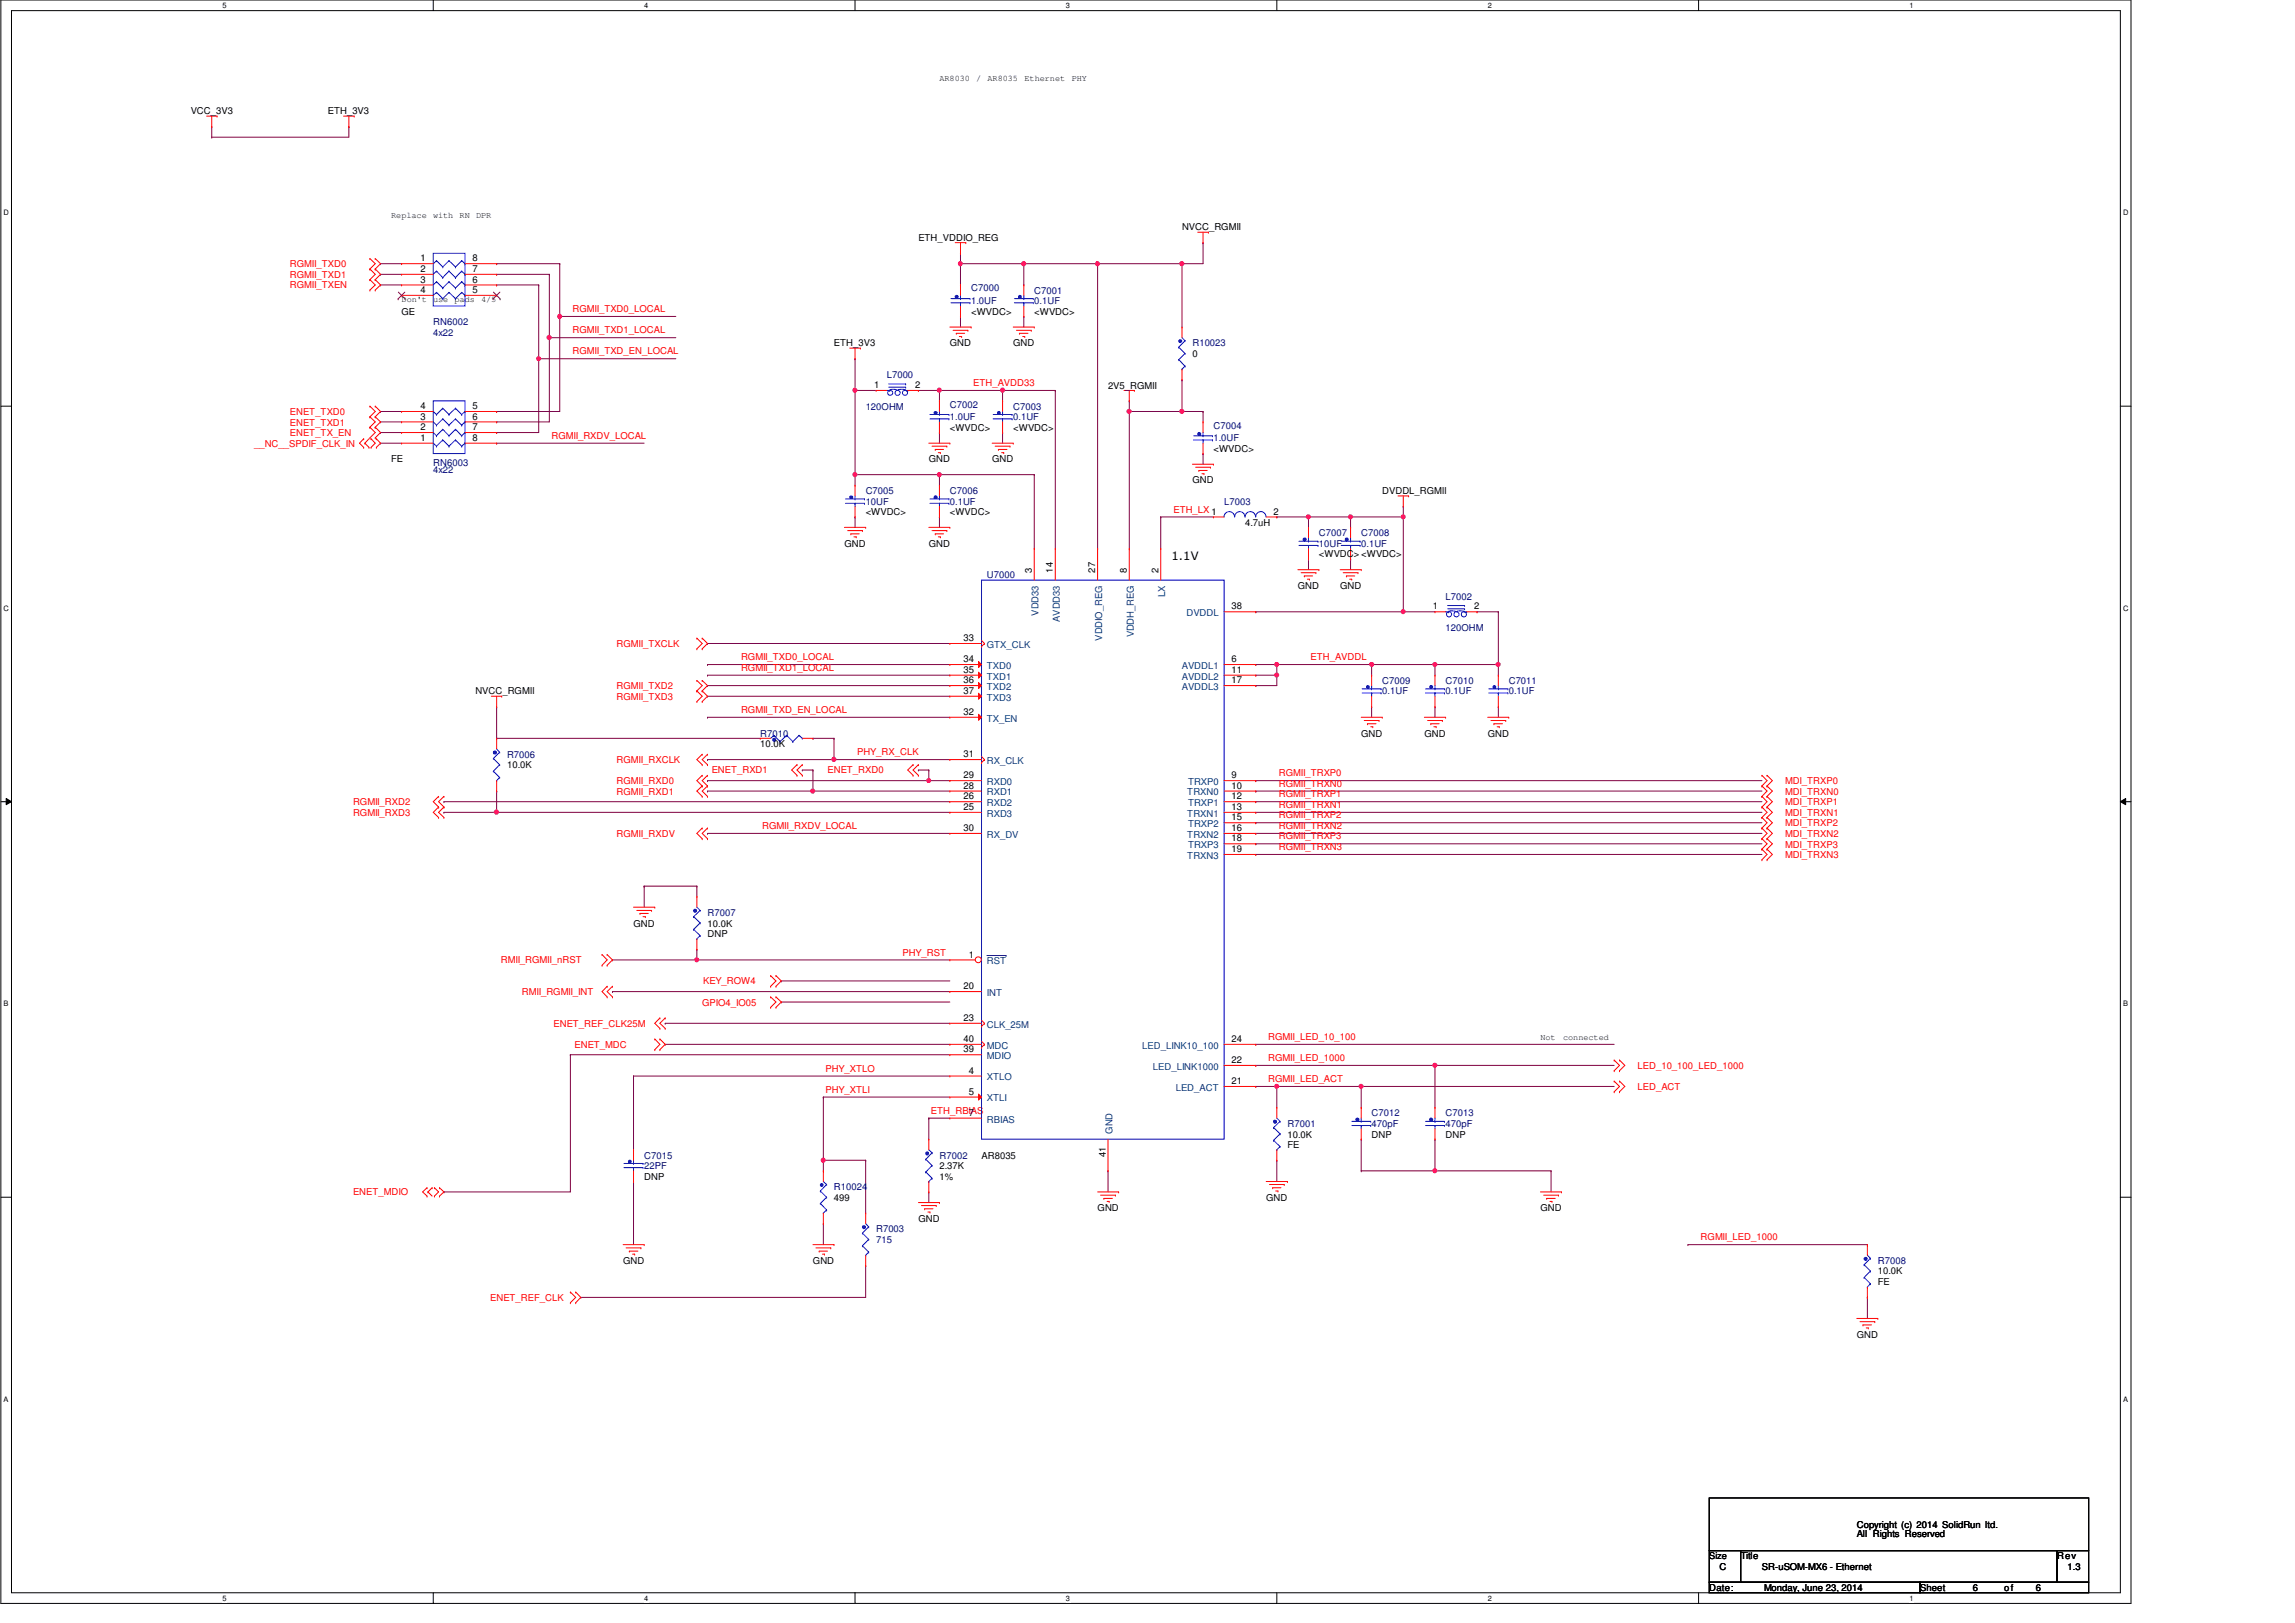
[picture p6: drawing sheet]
<svg xmlns="http://www.w3.org/2000/svg" width="420mm" height="297mm" viewBox="0 0 420 297" stroke-linecap="round" stroke-linejoin="round" font-family="sans-serif">
<defs><g id="words">
<text font-size="2.1" x="214.4" y="102.5">1.1V</text>
<g font-size="1.7">
<text x="34.9" y="20.9">VCC_3V3</text>
<text x="60" y="20.9">ETH_3V3</text>
<text x="77" y="47.8">1</text>
<text x="86.5" y="47.8">8</text>
<text x="168.1" y="44.1">ETH_VDDIO_REG</text>
<text x="216.4" y="42.2">NVCC_RGMII</text>
<text x="77" y="49.8">2</text>
<text x="77" y="51.7">3</text>
<text x="77" y="53.6">4</text>
<text x="86.5" y="53.6">5</text>
<text x="86.5" y="51.7">6</text>
<text x="86.5" y="49.8">7</text>
<text x="73.5" y="57.6">GE</text>
<text x="177.8" y="57.6">&lt;WVDC&gt;</text>
<text x="189.3" y="57.6">&lt;WVDC&gt;</text>
<text x="152.7" y="63.4">ETH_3V3</text>
<text x="173.9" y="63.4">GND</text>
<text x="185.5" y="63.4">GND</text>
<text x="218.3" y="65.3">0</text>
<text x="160" y="71">1</text>
<text x="167.5" y="71">2</text>
<text x="202.8" y="71.1">2V5_RGMII</text>
<text x="77" y="76.8">3</text>
<text x="77" y="74.9">4</text>
<text x="86.5" y="74.9">5</text>
<text x="86.5" y="76.8">6</text>
<text x="77" y="80.7">1</text>
<text x="77" y="78.7">2</text>
<text x="86.5" y="78.7">7</text>
<text x="86.5" y="80.7">8</text>
<text x="173.9" y="78.8">&lt;WVDC&gt;</text>
<text x="185.5" y="78.8">&lt;WVDC&gt;</text>
<text x="222.2" y="82.7">&lt;WVDC&gt;</text>
<text x="71.6" y="84.6">FE</text>
<text x="170" y="84.6">GND</text>
<text x="181.6" y="84.6">GND</text>
<text x="218.3" y="88.5">GND</text>
<text x="158.5" y="94.3">&lt;WVDC&gt;</text>
<text x="173.9" y="94.3">&lt;WVDC&gt;</text>
<text x="233.2" y="94.2">2</text>
<text x="253.1" y="90.4">DVDDL_RGMII</text>
<text x="154.6" y="100.1">GND</text>
<text x="170" y="100.1">GND</text>
<text x="228" y="96.2">4.7uH</text>
<text x="188.9" y="104.8" transform="rotate(-90 188.9 104.8)">3</text>
<text x="192.8" y="104.8" transform="rotate(-90 192.8 104.8)">14</text>
<text x="200.5" y="104.8" transform="rotate(-90 200.5 104.8)">27</text>
<text x="206.3" y="104.8" transform="rotate(-90 206.3 104.8)">8</text>
<text x="212.1" y="104.8" transform="rotate(-90 212.1 104.8)">2</text>
<text x="237.6" y="107.8">GND</text>
<text x="241.5" y="102">&lt;WVDC&gt; &lt;WVDC&gt;</text>
<text x="245.4" y="107.8">GND</text>
<text x="225.5" y="111.5">38</text>
<text x="262.3" y="111.5">1</text>
<text x="269.9" y="111.5">2</text>
<text x="176.4" y="117.3">33</text>
<text x="176.4" y="121.2">34</text>
<text x="176.4" y="123.1">35</text>
<text x="176.4" y="125.1">36</text>
<text x="225.5" y="121.2">6</text>
<text x="225.5" y="125.1">17</text>
<text x="225.5" y="123.1">11</text>
<text x="87" y="127.1">NVCC_RGMII</text>
<text x="176.4" y="130.9">32</text>
<text x="176.4" y="127">37</text>
<text x="139.2" y="136.7">10.0K</text>
<text x="249.2" y="134.8">GND</text>
<text x="260.8" y="134.8">GND</text>
<text x="272.4" y="134.8">GND</text>
<text x="92.8" y="140.6">10.0K</text>
<text x="176.4" y="142.5">29</text>
<text x="176.4" y="138.6">31</text>
<text x="225.5" y="142.5">9</text>
<text x="176.4" y="148.3">25</text>
<text x="176.4" y="146.3">26</text>
<text x="176.4" y="144.4">28</text>
<text x="225.5" y="144.4">10</text>
<text x="225.5" y="146.3">12</text>
<text x="225.5" y="148.3">13</text>
<text x="176.4" y="152.1">30</text>
<text x="225.5" y="150.2">15</text>
<text x="225.5" y="152.1">16</text>
<text x="225.5" y="154">18</text>
<text x="225.5" y="156">19</text>
<text x="116" y="169.6">GND</text>
<text x="129.5" y="169.6">10.0K</text>
<text x="129.5" y="171.5">DNP</text>
<text x="177.4" y="175.3">1</text>
<text x="176.4" y="181.1">20</text>
<text x="176.4" y="186.9">23</text>
<text x="176.4" y="190.7">40</text>
<text x="225.5" y="190.7">24</text>
<text x="176.4" y="192.6">39</text>
<text x="177.4" y="196.5">4</text>
<text x="225.5" y="194.6">22</text>
<text x="177.4" y="200.4">5</text>
<text x="225.5" y="198.4">21</text>
<text x="177.4" y="204.2">7</text>
<text x="235.7" y="208.2">10.0K</text>
<text x="251.1" y="208.2">DNP</text>
<text x="264.7" y="208.2">DNP</text>
<text x="117.9" y="215.9">DNP</text>
<text x="172" y="214">2.37K</text>
<text x="172" y="215.9">1%</text>
<text x="179.7" y="212">AR8035</text>
<text x="202.4" y="211.8" transform="rotate(-90 202.4 211.8)">41</text>
<text x="235.7" y="210.1">FE</text>
<text x="152.7" y="219.8">499</text>
<text x="200.9" y="221.7">GND</text>
<text x="231.8" y="219.8">GND</text>
<text x="282" y="221.7">GND</text>
<text x="168.1" y="223.6">GND</text>
<text x="114.1" y="231.4">GND</text>
<text x="148.8" y="231.4">GND</text>
<text x="343.8" y="233.3">10.0K</text>
<text x="343.8" y="235.2">FE</text>
<text x="339.9" y="244.9">GND</text>
<text x="339.9" y="279.6">Copyright (c) 2014 SolidRun ltd.</text>
<text x="339.9" y="281.4">All Rights Reserved</text>
<text x="312.9" y="285.3">Size</text>
<text x="314.8" y="287.3">C</text>
<text x="318.7" y="285.4">Title</text>
<text x="322.6" y="287.3">SR-uSOM-MX6 - Ethernet</text>
<text x="376.6" y="285.4">Rev</text>
<text x="378.5" y="287.3">1.3</text>
<text x="312.9" y="291.2">Date:</text>
<text x="322.9" y="291.2">Monday, June 23, 2014</text>
<text x="351.5" y="291.2">Sheet</text>
<text x="361.2" y="291.2">6</text>
<text x="366.9" y="291.2">of</text>
<text x="372.7" y="291.2">6</text>
</g>
<g font-size="1.7" fill="#f00">
<text x="53.1" y="48.9">RGMII_TXD0</text>
<text x="53.1" y="50.8">RGMII_TXD1</text>
<text x="53.1" y="52.8">RGMII_TXEN</text>
<text x="104.8" y="57.1">RGMII_TXD0_LOCAL</text>
<text x="104.8" y="61">RGMII_TXD1_LOCAL</text>
<text x="104.8" y="64.9">RGMII_TXD_EN_LOCAL</text>
<text x="178.2" y="70.7">ETH_AVDD33</text>
<text x="53.1" y="75.9">ENET_TXD0</text>
<text x="53.1" y="77.9">ENET_TXD1</text>
<text x="46.5" y="81.7">__NC__SPDIF_CLK_IN</text>
<text x="53.1" y="79.8">ENET_TX_EN</text>
<text x="101" y="80.3">RGMII_RXDV_LOCAL</text>
<text x="214.8" y="93.8">ETH_LX 1</text>
<text x="112.9" y="118.4">RGMII_TXCLK</text>
<text x="135.7" y="120.8">RGMII_TXD0_LOCAL</text>
<text x="135.7" y="122.8">RGMII_TXD1_LOCAL</text>
<text x="239.9" y="120.8">ETH_AVDDL</text>
<text x="112.9" y="126.2">RGMII_TXD2</text>
<text x="112.9" y="128.1">RGMII_TXD3</text>
<text x="135.7" y="130.5">RGMII_TXD_EN_LOCAL</text>
<text x="112.9" y="139.7">RGMII_RXCLK</text>
<text x="112.9" y="143.5">RGMII_RXD0</text>
<text x="130.3" y="141.6">ENET_RXD1</text>
<text x="151.5" y="141.6">ENET_RXD0</text>
<text x="156.9" y="138.2">PHY_RX_CLK</text>
<text x="234.1" y="142.1">RGMII_TRXP0</text>
<text x="234.1" y="144">RGMII_TRXN0</text>
<text x="326.8" y="143.5">MDI_TRXP0</text>
<text x="64.6" y="147.4">RGMII_RXD2</text>
<text x="64.6" y="149.3">RGMII_RXD3</text>
<text x="112.9" y="145.5">RGMII_RXD1</text>
<text x="234.1" y="145.9">RGMII_TRXP1</text>
<text x="234.1" y="147.9">RGMII_TRXN1</text>
<text x="234.1" y="149.8">RGMII_TRXP2</text>
<text x="326.8" y="145.5">MDI_TRXN0</text>
<text x="326.8" y="147.4">MDI_TRXP1</text>
<text x="326.8" y="149.3">MDI_TRXN1</text>
<text x="112.9" y="153.2">RGMII_RXDV</text>
<text x="139.6" y="151.7">RGMII_RXDV_LOCAL</text>
<text x="234.1" y="151.7">RGMII_TRXN2</text>
<text x="234.1" y="153.6">RGMII_TRXP3</text>
<text x="234.1" y="155.6">RGMII_TRXN3</text>
<text x="326.8" y="151.2">MDI_TRXP2</text>
<text x="326.8" y="153.2">MDI_TRXN2</text>
<text x="326.8" y="155.1">MDI_TRXP3</text>
<text x="326.8" y="157">MDI_TRXN3</text>
<text x="91.7" y="176.3">RMII_RGMII_nRST</text>
<text x="165.2" y="174.9">PHY_RST</text>
<text x="95.5" y="182.1">RMII_RGMII_INT</text>
<text x="128.6" y="184.1">GPIO4_IO05</text>
<text x="128.7" y="180.2">KEY_ROW4</text>
<text x="101.3" y="187.9">ENET_REF_CLK25M</text>
<text x="105.2" y="191.8">ENET_MDC</text>
<text x="232.2" y="190.3">RGMII_LED_10_100</text>
<text x="151.1" y="196.1">PHY_XTLO</text>
<text x="232.2" y="194.2">RGMII_LED_1000</text>
<text x="299.8" y="195.6">LED_10_100_LED_1000</text>
<text x="151.1" y="200">PHY_XTLI</text>
<text x="170.4" y="203.8">ETH_RBIAS</text>
<text x="232.2" y="198">RGMII_LED_ACT</text>
<text x="299.8" y="199.5">LED_ACT</text>
<text x="64.6" y="218.8">ENET_MDIO</text>
<text x="311.4" y="227">RGMII_LED_1000</text>
<text x="89.7" y="238.1">ENET_REF_CLK</text>
</g>
<g font-size="1.7" fill="#000080">
<text x="177.8" y="53.3">C7000</text>
<text x="189.3" y="53.8">C7001</text>
<text x="79.3" y="59.5">RN6002</text>
<text x="177.8" y="55.7">1.0UF</text>
<text x="189.3" y="55.7">0.1UF</text>
<text x="79.3" y="61.5">4x22</text>
<text x="218.3" y="63.4">R10023</text>
<text x="162.3" y="69.2">L7000</text>
<text x="158.5" y="75">120OHM</text>
<text x="173.9" y="74.6">C7002</text>
<text x="173.9" y="76.9">1.0UF</text>
<text x="185.5" y="75">C7003</text>
<text x="185.5" y="76.9">0.1UF</text>
<text x="222.2" y="78.4">C7004</text>
<text x="222.2" y="80.8">1.0UF</text>
<text x="79.3" y="85.2">RN6003</text>
<text x="79.3" y="86.6">4x22</text>
<text x="158.5" y="90.4">C7005</text>
<text x="158.5" y="92.4">10UF</text>
<text x="173.9" y="90.4">C7006</text>
<text x="173.9" y="92.4">0.1UF</text>
<text x="224.1" y="92.4">L7003</text>
<text x="241.5" y="98.1">C7007</text>
<text x="241.5" y="100.1">10UF</text>
<text x="249.2" y="98.1">C7008</text>
<text x="249.2" y="100.1">0.1UF</text>
<text x="180.7" y="105.9">U7000</text>
<text x="264.7" y="109.7">L7002</text>
<text x="264.7" y="115.5">120OHM</text>
<text x="253.1" y="125.2">C7009</text>
<text x="264.7" y="125.2">C7010</text>
<text x="276.2" y="125.2">C7011</text>
<text x="253.1" y="127.1">0.1UF</text>
<text x="264.7" y="127.1">0.1UF</text>
<text x="276.2" y="127.1">0.1UF</text>
<text x="139.2" y="134.8">R7010</text>
<text x="92.8" y="138.7">R7006</text>
<text x="129.5" y="167.6">R7007</text>
<text x="235.7" y="206.2">R7001</text>
<text x="251.1" y="204.3">C7012</text>
<text x="251.1" y="206.2">470pF</text>
<text x="264.7" y="204.3">C7013</text>
<text x="264.7" y="206.2">470pF</text>
<text x="117.9" y="212">C7015</text>
<text x="117.9" y="214">22PF</text>
<text x="172" y="212">R7002</text>
<text x="152.7" y="217.8">R10024</text>
<text x="160.4" y="225.6">R7003</text>
<text x="160.4" y="227.5">715</text>
<text x="343.8" y="231.4">R7008</text>
</g>
<g font-size="1.7" fill="#004080">
<text x="190.1" y="112.7" transform="rotate(-90 190.1 112.7)">VDD33</text>
<text x="194" y="113.8" transform="rotate(-90 194 113.8)">AVDD33</text>
<text x="213.3" y="109.3" transform="rotate(-90 213.3 109.3)">LX</text>
<text x="217.2" y="112.8">DVDDL</text>
<text x="180.7" y="118.6">GTX_CLK</text>
<text x="201.7" y="117.3" transform="rotate(-90 201.7 117.3)">VDDIO_REG</text>
<text x="207.5" y="116.7" transform="rotate(-90 207.5 116.7)">VDDH_REG</text>
<text x="180.7" y="122.4">TXD0</text>
<text x="180.7" y="124.4">TXD1</text>
<text x="216.4" y="122.4">AVDDL1</text>
<text x="216.4" y="124.4">AVDDL2</text>
<text x="180.7" y="126.3">TXD2</text>
<text x="180.7" y="128.2">TXD3</text>
<text x="216.4" y="126.3">AVDDL3</text>
<text x="180.7" y="132.1">TX_EN</text>
<text x="180.7" y="143.7">RXD0</text>
<text x="180.7" y="139.8">RX_CLK</text>
<text x="217.5" y="143.7">TRXP0</text>
<text x="180.7" y="149.5">RXD3</text>
<text x="180.7" y="147.5">RXD2</text>
<text x="180.7" y="145.6">RXD1</text>
<text x="217.4" y="145.6">TRXN0</text>
<text x="217.4" y="149.5">TRXN1</text>
<text x="217.5" y="147.5">TRXP1</text>
<text x="180.7" y="153.3">RX_DV</text>
<text x="217.4" y="153.3">TRXN2</text>
<text x="217.5" y="151.4">TRXP2</text>
<text x="217.5" y="155.2">TRXP3</text>
<text x="217.4" y="157.2">TRXN3</text>
<text x="180.7" y="176.5">RST</text>
<text x="180.7" y="182.3">INT</text>
<text x="180.7" y="188.1">CLK_25M</text>
<text x="180.7" y="191.9">MDC</text>
<text x="209.1" y="191.9">LED_LINK10_100</text>
<text x="180.7" y="197.7">XTLO</text>
<text x="180.7" y="193.8">MDIO</text>
<text x="211.1" y="195.8">LED_LINK1000</text>
<text x="180.7" y="201.6">XTLI</text>
<text x="215.3" y="199.6">LED_ACT</text>
<text x="180.7" y="205.4">RBIAS</text>
<text x="203.7" y="207.5" transform="rotate(-90 203.7 207.5)">GND</text>
</g>
<g font-size="1.6">
<text x="172" y="14.8">AR8030</text>
<text x="178.7" y="14.8">/</text>
<text x="180.8" y="14.8">AR8035</text>
<text x="187.6" y="14.8">Ethernet</text>
<text x="196.2" y="14.8">PHY</text>
<text x="71.6" y="39.8">Replace</text>
<text x="79.3" y="39.8">with</text>
<text x="84.1" y="39.8">RN</text>
<text x="87.2" y="39.8">DPR</text>
<text x="73.5" y="55.3">Don't use</text>
<text x="83.2" y="55.3">pads</text>
<text x="88.1" y="55.3">4/5</text>
<text x="282" y="190.4">Not</text>
<text x="286.2" y="190.4">connected</text>
</g>
<g font-size="1.4">
<text x="40.7" y="1.4">5</text>
<text x="117.9" y="1.4">4</text>
<text x="195.1" y="1.4">3</text>
<text x="272.4" y="1.4">2</text>
<text x="349.6" y="1.4">1</text>
<text x=".7" y="39.4">D</text>
<text x="388.7" y="39.4">D</text>
<text x=".7" y="111.8">C</text>
<text x="388.7" y="111.8">C</text>
<text x=".7" y="184.1">B</text>
<text x="388.7" y="184.1">B</text>
<text x=".7" y="256.5">A</text>
<text x="388.7" y="256.5">A</text>
<text x="40.7" y="292.9">5</text>
<text x="117.9" y="292.9">4</text>
<text x="195.1" y="292.9">3</text>
<text x="272.4" y="292.9">2</text>
<text x="349.6" y="292.9">1</text>
</g>
</g></defs>
<path d="M.2 0h389.9v293.5h-389.9zM2.1 1.9h386.1v289.6h-386.1z" fill="none" stroke="#000" stroke-width=".18"/>
<g fill="#fff">
<path d="M40.7 .2h.8v1.5h-.8z"/>
<path d="M40.7 291.7h.8v1.5h-.8z"/>
</g>
<path d="M79.3 0v1.9M79.3 291.5v2" fill="none" stroke="#000" stroke-width=".18"/>
<g fill="#fff">
<path d="M117.9 .2h.8v1.5h-.8z"/>
<path d="M117.9 291.7h.8v1.5h-.8z"/>
</g>
<path d="M156.5 0v1.9M156.5 291.5v2" fill="none" stroke="#000" stroke-width=".18"/>
<g fill="#fff">
<path d="M195.1 .2h.8v1.5h-.8z"/>
<path d="M195.1 291.7h.8v1.5h-.8z"/>
</g>
<path d="M233.8 0v1.9M233.8 291.5v2" fill="none" stroke="#000" stroke-width=".18"/>
<g fill="#fff">
<path d="M272.4 .2h.7v1.5h-.7z"/>
<path d="M272.4 291.7h.7v1.5h-.7z"/>
</g>
<path d="M311 0v1.9M311 291.5v2" fill="none" stroke="#000" stroke-width=".18"/>
<g fill="#fff">
<path d="M349.6 .2h.7v1.5h-.7z"/>
<path d="M349.6 291.7h.7v1.5h-.7z"/>
<path d="M.7 38.1h.9v1.6h-.9z"/>
<path d="M388.7 38.1h1v1.6h-1z"/>
<path d="M.7 110.5h.9v1.6h-.9z"/>
<path d="M388.7 110.5h1v1.6h-1z"/>
</g>
<path d="M.2 74.3h1.9M388.2 74.3h1.9" fill="none" stroke="#000" stroke-width=".18"/>
<g fill="#fff">
<path d="M.7 182.9h.9v1.5h-.9z"/>
<path d="M388.7 182.9h.9v1.5h-.9z"/>
</g>
<path d="M.2 146.7h1.9M1.1 146.1l1 .6-1 .6zM388.2 146.7l1-.6v1.2zM388.2 146.7h1.9" fill="none" stroke="#000" stroke-width=".18"/>
<path d="M1.1 146.1l1 .6-1 .6zM388.2 146.7l1-.6v1.2z" fill="#000"/>
<g fill="#fff">
<path d="M.7 255.3h.9v1.5h-.9z"/>
<path d="M388.7 255.3h.9v1.5h-.9z"/>
</g>
<path d="M.2 219.1h1.9M388.2 219.1h1.9" fill="none" stroke="#000" stroke-width=".18"/>
<path d="M175.8 48.3h.1M175.8 48.3h11.6M121.8 191.1h.1M121.8 191.1h52.1M81.3 218.1h.1M81.3 218.1h23.1" fill="none" stroke="#800040" stroke-width=".18"/>
<circle cx="175.8" cy="48.3" r=".38" fill="#f0f"/>
<circle cx="175.8" cy="48.3" r=".38" fill="none" stroke="#f0f" stroke-width=".18"/>
<path d="M156.5 86.9h.1M156.5 86.9h15.5M233.8 94.6h.1M233.8 94.6h5.8M229.9 112h.1M229.9 112h27M233.8 121.6h.1M233.8 121.6h17.3" fill="none" stroke="#800040" stroke-width=".18"/>
<circle cx="251.1" cy="121.6" r=".37" fill="#f0f"/>
<circle cx="251.1" cy="121.6" r=".37" fill="none" stroke="#f0f" stroke-width=".18"/>
<circle cx="233.7" cy="121.6" r=".37" fill="#f0f"/>
<circle cx="233.7" cy="121.6" r=".37" fill="none" stroke="#f0f" stroke-width=".18"/>
<path d="M129.5 139h.1M129.5 139h23.2M251.1 121.6h.1M251.1 121.6h11.6M112.1 175.7h.1M112.1 175.7h15.5M121.8 187.3h.1M121.8 187.3h52.1" fill="none" stroke="#800040" stroke-width=".18"/>
<circle cx="152.6" cy="139" r=".38" fill="#f0f"/>
<circle cx="152.6" cy="139" r=".38" fill="none" stroke="#f0f" stroke-width=".18"/>
<path d="M129.5 142.9h.1M129.5 142.9h40.5" fill="none" stroke="#800040" stroke-width=".18"/>
<circle cx="170" cy="142.8" r=".37" fill="#f0f"/>
<circle cx="170" cy="142.8" r=".37" fill="none" stroke="#f0f" stroke-width=".18"/>
<path d="M129.5 144.8h.1M129.5 144.8h19.3" fill="none" stroke="#800040" stroke-width=".18"/>
<circle cx="148.8" cy="144.8" r=".38" fill="#f0f"/>
<circle cx="148.8" cy="144.8" r=".38" fill="none" stroke="#f0f" stroke-width=".18"/>
<path d="M172 86.9h.1M172 86.9h17.3M189.3 86.9h.1M189.3 86.9v13.5M81.3 146.7h.1M81.3 146.7h92.6M129.5 152.5h.1M129.5 152.5h44.4" fill="none" stroke="#800040" stroke-width=".18"/>
<circle cx="172" cy="86.9" r=".38" fill="#f0f"/>
<circle cx="172" cy="86.9" r=".38" fill="none" stroke="#f0f" stroke-width=".18"/>
<path d="M187.4 48.3h.1M187.4 48.3h13.5M156.5 71.5h.1M156.5 65.7h.1M156.5 71.5h3.9M156.5 65.7v5.8M168.1 71.5h.1M168.1 71.5h3.9M156.5 86.9h.1M156.5 86.9v1.9" fill="none" stroke="#800040" stroke-width=".18"/>
<circle cx="200.9" cy="48.3" r=".38" fill="#f0f"/>
<circle cx="200.9" cy="48.3" r=".38" fill="none" stroke="#f0f" stroke-width=".18"/>
<circle cx="187.4" cy="48.3" r=".38" fill="#f0f"/>
<circle cx="187.4" cy="48.3" r=".38" fill="none" stroke="#f0f" stroke-width=".18"/>
<g fill="none" stroke="#800040" stroke-width=".18">
<path d="M200.9 48.3h.1M200.9 48.3v52.1M206.7 75.3h.1M206.7 75.3h9.7M206.7 75.3v25.1M212.5 94.6h.1M212.5 94.6h9.7M212.5 94.6v5.8M247.3 94.6h.1M247.3 94.6h9.6M256.9 94.6h.1M256.9 94.6v17.4"/>
<path d="M129.5 117.8h.1M129.5 117.8h44.4M129.5 131.3h.1M129.5 121.6h.1M129.5 131.3h44.4M129.5 121.6h44.4M229.9 191.1h.1M229.9 195h.1M229.9 198.8h.1M229.9 191.1h65.6M229.9 195h32.8M229.9 198.8h3.9"/>
</g>
<circle cx="256.9" cy="111.9" r=".37" fill="#f0f"/>
<circle cx="256.9" cy="111.9" r=".37" fill="none" stroke="#f0f" stroke-width=".18"/>
<circle cx="256.9" cy="94.6" r=".37" fill="#f0f"/>
<circle cx="256.9" cy="94.6" r=".37" fill="none" stroke="#f0f" stroke-width=".18"/>
<g fill="none" stroke="#800040" stroke-width=".18">
<path d="M256.9 112h.1M256.9 112h5.8M270.4 112h.1M270.4 112h3.9M129.5 123.6h.1M129.5 125.5h.1M129.5 127.4h.1M129.5 123.6h44.4M129.5 125.5h44.4M129.5 127.4h44.4M229.9 121.6h.1M229.9 123.6h.1"/>
<path d="M229.9 123.6h3.9M229.9 121.6h3.9"/>
</g>
<circle cx="233.7" cy="123.5" r=".37" fill="#f0f"/>
<circle cx="233.7" cy="123.5" r=".37" fill="none" stroke="#f0f" stroke-width=".18"/>
<g fill="none" stroke="#800040" stroke-width=".18">
<path d="M229.9 142.9h.1M229.9 144.8h.1M229.9 146.7h.1M229.9 148.7h.1M229.9 150.6h.1M229.9 152.5h.1M229.9 154.4h.1M229.9 156.4h.1M229.9 142.9h92.7M229.9 144.8h92.7M229.9 146.7h92.7M229.9 148.7h92.7"/>
<path d="M229.9 150.6h92.7M229.9 152.5h92.7M229.9 154.4h92.7M229.9 156.4h92.7M116 196.9h.1M116 196.9v13.5M116 196.9h57.9M116 216.2h.1M116 216.2v11.6M150.7 200.8h.1M150.7 212.3h.1M150.7 200.8h23.2"/>
<path d="M150.7 200.8v13.5M170 204.6h.1M170 204.6v3.9M170 204.6h3.9"/>
</g>
<circle cx="150.7" cy="212.3" r=".38" fill="#f0f"/>
<circle cx="150.7" cy="212.3" r=".38" fill="none" stroke="#f0f" stroke-width=".18"/>
<path d="M175.8 57.9h.1M175.8 48.3h.1M175.8 48.3v3.9M175.8 57.9v2M187.4 57.9h.1M187.4 48.3h.1M187.4 48.3v3.9M187.4 57.9v2M156.5 71.5h.1M156.5 71.5v15.4M172 86.9h.1M172 86.9v1.9" fill="none" stroke="#800040" stroke-width=".18"/>
<circle cx="156.5" cy="86.9" r=".38" fill="#f0f"/>
<circle cx="156.5" cy="86.9" r=".38" fill="none" stroke="#f0f" stroke-width=".18"/>
<circle cx="156.5" cy="71.4" r=".38" fill="#f0f"/>
<circle cx="156.5" cy="71.4" r=".38" fill="none" stroke="#f0f" stroke-width=".18"/>
<g fill="none" stroke="#800040" stroke-width=".18">
<path d="M172 71.5h.1M172 79.2h.1M172 71.5v1.9M172 79.2v1.9M183.5 71.5h.1M183.5 79.2h.1M183.5 71.5v1.9M183.5 79.2v1.9M206.7 73.4h.1M206.7 73.4v1.9M220.2 75.3h.1M220.2 75.3v1.9"/>
<path d="M156.5 94.6h.1M156.5 94.6v1.9M172 94.6h.1M172 94.6v1.9"/>
</g>
<circle cx="206.7" cy="75.3" r=".37" fill="#f0f"/>
<circle cx="206.7" cy="75.3" r=".37" fill="none" stroke="#f0f" stroke-width=".18"/>
<g fill="none" stroke="#800040" stroke-width=".18">
<path d="M220.2 83h.1M220.2 83v2M239.6 94.6h.1M239.6 94.6v1.9M247.3 94.6h.1M247.3 94.6v1.9M247.3 102.3h.1M247.3 102.3v2M229.9 125.5h.1M229.9 125.5h3.9M233.8 121.6h.1M233.8 121.6v2"/>
<path d="M251.1 121.6h.1M251.1 129.4h.1M251.1 121.6v2M251.1 129.4v1.9M262.7 121.6h.1M262.7 129.4h.1M262.7 121.6v2M262.7 129.4v1.9M274.3 121.6h.1M274.3 129.4h.1M274.3 121.6v2M274.3 129.4v1.9"/>
<path d="M249.2 198.8h.1M249.2 198.8v3.9M262.7 195h.1M262.7 195v7.7M170 218.1h.1M170 218.1v2M202.8 214.3h.1M202.8 214.3v3.8M262.7 208.5h.1M262.7 214.3h.1M262.7 208.5v5.8M262.7 214.3h21.3"/>
<path d="M284 214.3h.1M284 214.3v3.8"/>
</g>
<circle cx="262.7" cy="214.3" r=".37" fill="#f0f"/>
<circle cx="262.7" cy="214.3" r=".37" fill="none" stroke="#f0f" stroke-width=".18"/>
<path d="M233.8 123.6h.1M233.8 123.6v1.9M262.7 121.6h.1M262.7 121.6h11.6M249.2 208.5h.1M249.2 214.3h.1M249.2 208.5v5.8M249.2 214.3h13.5" fill="none" stroke="#800040" stroke-width=".18"/>
<circle cx="274.3" cy="121.6" r=".37" fill="#f0f"/>
<circle cx="274.3" cy="121.6" r=".37" fill="none" stroke="#f0f" stroke-width=".18"/>
<circle cx="262.7" cy="121.6" r=".37" fill="#f0f"/>
<circle cx="262.7" cy="121.6" r=".37" fill="none" stroke="#f0f" stroke-width=".18"/>
<g fill="none" stroke="#800040" stroke-width=".18">
<path d="M38.8 23.2h.1M38.8 25.1h.1M38.8 23.2v1.9M63.9 23.2h.1M63.9 23.2v1.9h-25.1M200.9 48.3h.1M200.9 48.3h15.5M239.6 94.6h.1M239.6 94.6h7.7M256.9 92.7h.1M256.9 92.7v1.9M274.3 112h.1"/>
<path d="M274.3 112v9.6M143 183.4h.1M143 183.4h30.9"/>
</g>
<circle cx="247.2" cy="94.6" r=".37" fill="#f0f"/>
<circle cx="247.2" cy="94.6" r=".37" fill="none" stroke="#f0f" stroke-width=".18"/>
<circle cx="239.5" cy="94.6" r=".37" fill="#f0f"/>
<circle cx="239.5" cy="94.6" r=".37" fill="none" stroke="#f0f" stroke-width=".18"/>
<path d="M172 71.5h.1M172 71.5h11.5" fill="none" stroke="#800040" stroke-width=".18"/>
<circle cx="183.5" cy="71.4" r=".38" fill="#f0f"/>
<circle cx="183.5" cy="71.4" r=".38" fill="none" stroke="#f0f" stroke-width=".18"/>
<circle cx="172" cy="71.4" r=".38" fill="#f0f"/>
<circle cx="172" cy="71.4" r=".38" fill="none" stroke="#f0f" stroke-width=".18"/>
<g fill="none" stroke="#800040" stroke-width=".18">
<path d="M175.8 46.4h.1M175.8 46.4v1.9M220.2 44.4h.1M220.2 44.4v3.9M183.5 71.5h.1M183.5 71.5h9.7M193.2 71.5h.1M193.2 71.5v28.9M143 179.5h.1M143 179.5h30.9M104.4 193h.1M104.4 193h69.5"/>
<path d="M104.4 193v25.1M112.1 181.5h.1M112.1 181.5h61.8M249.2 198.8h.1M249.2 198.8h46.3M150.7 212.3h.1M150.7 212.3h7.8M158.5 212.3h.1M158.5 212.3v9.7M106.3 237.4h.1M158.5 231.6h.1M158.5 231.6v5.8h-52.2"/>
</g>
<circle cx="249.2" cy="198.8" r=".37" fill="#f0f"/>
<circle cx="249.2" cy="198.8" r=".37" fill="none" stroke="#f0f" stroke-width=".18"/>
<path d="M262.7 195h.1M262.7 195h32.8" fill="none" stroke="#800040" stroke-width=".18"/>
<circle cx="262.7" cy="195" r=".37" fill="#f0f"/>
<circle cx="262.7" cy="195" r=".37" fill="none" stroke="#f0f" stroke-width=".18"/>
<path d="M239.6 102.3h.1M239.6 102.3v2M90.9 129.4h.1M90.9 135.1h.1M90.9 129.4v5.7M90.9 135.1h48.3M81.3 148.7h.1M90.9 144.8h.1M90.9 144.8v3.9h-9.6" fill="none" stroke="#800040" stroke-width=".18"/>
<circle cx="90.9" cy="148.6" r=".38" fill="#f0f"/>
<circle cx="90.9" cy="148.6" r=".38" fill="none" stroke="#f0f" stroke-width=".18"/>
<path d="M90.9 148.7h.1M90.9 148.7h83M117.9 162.2h.1M117.9 162.2h9.7M127.6 162.2h.1M127.6 173.7h.1M127.6 175.7h.1M127.6 162.2v1.9M127.6 173.7v2M127.6 175.7h46.3" fill="none" stroke="#800040" stroke-width=".18"/>
<circle cx="127.6" cy="175.7" r=".37" fill="#f0f"/>
<circle cx="127.6" cy="175.7" r=".37" fill="none" stroke="#f0f" stroke-width=".18"/>
<g fill="none" stroke="#800040" stroke-width=".18">
<path d="M69.7 48.3h.1M69.7 50.2h.1M69.7 52.2h.1M69.7 48.3h3.8M69.7 50.2h3.8M69.7 52.2h3.8M90.9 48.3h.1M90.9 50.2h.1M90.9 52.2h.1M90.9 48.3h11.6M90.9 50.2h9.7M90.9 52.2h7.7"/>
<path d="M98.6 52.2h.1M98.6 52.2v13.5M100.6 50.2h.1M100.6 50.2v11.6M102.5 48.3h.1M102.5 57.9h.1M102.5 48.3v27h-11.6M102.5 57.9h21.2M69.7 79.2h.1M69.7 75.3h.1M69.7 77.2h.1M69.7 75.3h3.8"/>
<path d="M69.7 77.2h3.8M69.7 79.2h3.8M90.9 75.3h.1M90.9 77.2h.1M90.9 79.2h.1M90.9 77.2h9.7M90.9 79.2h7.7M148.8 135.1h.1M148.8 135.1h3.9M152.7 135.1h.1M152.7 139h.1M152.7 135.1v3.9"/>
<path d="M152.7 139h21.2M146.9 140.9h.1M146.9 140.9h1.9M148.8 140.9h.1M148.8 144.8h.1M148.8 140.9v3.9M148.8 144.8h25.1M168.1 140.9h.1M168.1 140.9h1.9M170 140.9h.1M170 142.9h.1M170 140.9v2"/>
<path d="M170 142.9h3.9M309 227.8h.1M309 227.8h32.9M341.9 237.4h.1M341.9 237.4v3.9"/>
</g>
<circle cx="102.4" cy="57.9" r=".38" fill="#f0f"/>
<circle cx="102.4" cy="57.9" r=".38" fill="none" stroke="#f0f" stroke-width=".18"/>
<path d="M100.6 61.8h.1M100.6 61.8h23.1M100.6 61.8v15.4" fill="none" stroke="#800040" stroke-width=".18"/>
<circle cx="100.5" cy="61.8" r=".38" fill="#f0f"/>
<circle cx="100.5" cy="61.8" r=".38" fill="none" stroke="#f0f" stroke-width=".18"/>
<path d="M98.6 65.7h.1M98.6 65.7h25.1M98.6 65.7v13.5" fill="none" stroke="#800040" stroke-width=".18"/>
<circle cx="98.6" cy="65.6" r=".37" fill="#f0f"/>
<circle cx="98.6" cy="65.6" r=".37" fill="none" stroke="#f0f" stroke-width=".18"/>
<path d="M69.7 81.1h.1M69.7 81.1h3.8M90.9 81.1h.1M90.9 81.1h27M233.8 198.8h.1M233.8 198.8v3.9M233.8 198.8h15.4M233.8 212.3h.1M233.8 212.3v3.9" fill="none" stroke="#800040" stroke-width=".18"/>
<circle cx="233.7" cy="198.8" r=".37" fill="#f0f"/>
<circle cx="233.7" cy="198.8" r=".37" fill="none" stroke="#f0f" stroke-width=".18"/>
<path d="M216.4 48.3h.1M216.4 48.3v11.6M117.9 162.2h.1M117.9 162.2v3.8" fill="none" stroke="#800040" stroke-width=".18"/>
<circle cx="216.4" cy="48.3" r=".38" fill="#f0f"/>
<circle cx="216.4" cy="48.3" r=".38" fill="none" stroke="#f0f" stroke-width=".18"/>
<path d="M216.4 48.3h.1M216.4 48.3h3.8M216.4 69.5h.1M216.4 69.5v5.8" fill="none" stroke="#800040" stroke-width=".18"/>
<circle cx="216.4" cy="75.3" r=".37" fill="#f0f"/>
<circle cx="216.4" cy="75.3" r=".37" fill="none" stroke="#f0f" stroke-width=".18"/>
<path d="M216.4 75.3h.1M216.4 75.3h3.8M150.7 223.9h.1M150.7 223.9v3.9" fill="none" stroke="#800040" stroke-width=".18"/>
<g fill="none" stroke="#f00" stroke-width=".18">
<path d="M37.8 21.3h1.9M38.8 23.2h.1M38.8 21.3v1.9M39.7 21.3h.1M62.9 21.3h1.9M63.9 23.2h.1M63.9 21.3v1.9M64.8 21.3h.1M67.7 49.2h.1M67.7 47.3h.1M67.7 51.2h.1M67.7 53.1h.1"/>
<path d="M67.7 47.3l1 1-1 .9M67.7 49.2l1 1-1 1M67.7 51.2l1 1-1 .9M68.7 47.3h.1M68.7 49.2h.1M68.7 51.2h.1M68.7 53.1h.1M68.7 47.3l1 1-1 .9M68.7 49.2l1 1-1 1M68.7 51.2l1 1-1 .9M173.9 59.9h3.9M174.9 44.4h1.9"/>
<path d="M175.8 46.4h.1M175.8 44.4v2M176.8 44.4h.1M177.8 59.9h.1M185.5 59.9h3.8M189.3 59.9h.1M219.3 42.5h1.9M220.2 44.4h.1M220.2 42.5v1.9M221.2 42.5h.1M67.7 78.2h.1M67.7 76.3h.1"/>
<path d="M67.7 74.3h.1M67.7 78.2l1 1-1 .9M67.7 74.3l1 1-1 1M67.7 76.3l1 .9-1 1M68.7 78.2h.1M68.7 74.3h.1M68.7 76.3h.1M68.7 78.2l1 1-1 .9M68.7 74.3l1 1-1 1M68.7 76.3l1 .9-1 1M155.6 63.7h1.9M156.5 65.7h.1"/>
<path d="M156.5 63.7v2M157.5 63.7h.1M174.5 60.5h2.7M175.1 61h.1M175.1 61h1.5M175.6 61.6h.5M176.1 61.6h.1M177.2 60.5h.1M186.1 60.5h2.7M186.6 61h.1M186.6 61h1.6M187.2 61.6h.4"/>
<path d="M187.6 61.6h.1M188.8 60.5h.1M205.8 71.5h1.9M206.7 73.4h.1M206.7 71.5v1.9M207.7 71.5h.1M66.6 80.3h.1M66.6 81.9h.1M66.6 80.3l-.8 .8 .8 .8M66.8 81.1h.1M66.8 81.1l.8 .8M67.6 81.9h.1"/>
<path d="M67.6 80.3l-.8 .8M67.7 80.1h.1M67.9 81.9h.1M67.9 80.3h.1M67.9 80.3l.8 .8-.8 .8M68.7 80.1h.1M68.9 81.9h.1M68.9 80.3h.1M68.9 80.3l.8 .8-.8 .8M154.6 96.5h3.9M155.2 97.1h2.7M155.8 97.7h.1"/>
<path d="M155.8 97.7h1.5M156.3 98.3h.4M156.7 98.3h.1M157.9 97.1h.1M158.5 96.5h.1M170 96.5h3.9M170 81.1h3.9M170.6 97.1h2.7M170.6 81.7h2.7M171.2 97.7h.1M171.2 82.3h.1M171.2 97.7h1.6"/>
<path d="M171.2 82.3h1.6M171.8 98.3h.4M171.8 82.8h.4M172.2 98.3h.1M172.2 82.8h.1M173.3 97.1h.1M173.3 81.7h.1M173.9 96.5h.1M173.9 81.1h.1M181.6 81.1h3.9M182.2 81.7h2.7M182.8 82.3h.1"/>
<path d="M182.8 82.3h1.6M183.4 82.8h.4M183.8 82.8h.1M184.9 81.7h.1M185.5 81.1h.1M218.3 85h3.9M218.9 85.5h2.7M219.5 86.1h.1M219.5 86.1h1.5M220 86.7h.4M220.4 86.7h.1M221.6 85.5h.1"/>
<path d="M222.2 85h.1M255.9 90.8h2M256.9 92.7h.1M256.9 90.8v1.9M257.9 90.8h.1M127.6 118.7h.1M127.6 116.8h.1M127.6 116.8l1 1-1 .9M128.6 116.8h.1M128.6 118.7h.1M128.6 116.8l.9 1-.9 .9M237.6 104.3h3.9"/>
<path d="M238.2 104.8h2.7M238.8 105.4h.1M238.8 105.4h1.5M239.3 106h.4M239.7 106h.1M240.9 104.8h.1M241.5 104.3h.1M245.4 104.3h3.8M245.9 104.8h2.7M246.5 105.4h.1M246.5 105.4h1.5M247.1 106h.4"/>
<path d="M247.5 106h.1M248.6 104.8h.1M249.2 104.3h.1M89.9 127.4h2M90.9 129.4h.1M90.9 127.4v2M91.9 127.4h.1M127.6 126.4h.1M127.6 124.5h.1M127.6 128.4h.1M127.6 124.5l1 1-1 .9M127.6 126.4l1 1-1 1"/>
<path d="M128.6 138h.1M128.6 140h.1M128.6 124.5h.1M128.6 126.4h.1M128.6 128.4h.1M128.6 138l-1 1 1 1M128.6 124.5l.9 1-.9 .9M128.6 126.4l.9 1-.9 1M129.5 138h.1M129.5 140h.1M129.5 138l-.9 1 .9 1M145.9 140h.1"/>
<path d="M145.9 140l-1 .9 1 1M146.9 140h.1M146.9 140l-1 .9 1 1M167.2 140h.1M167.2 140l-1 .9 1 1M168.1 140h.1M168.1 140l-.9 .9 .9 1M249.2 131.3h3.9M249.8 131.9h2.7M250.3 132.5h.1M250.3 132.5h1.6M250.9 133h.4"/>
<path d="M251.3 133h.1M252.5 131.9h.1M253.1 131.3h.1M260.8 131.3h3.9M261.4 131.9h2.7M261.9 132.5h.1M261.9 132.5h1.6M262.5 133h.4M262.9 133h.1M264.1 131.9h.1M264.7 131.3h.1M272.4 131.3h3.8"/>
<path d="M273 131.9h2.7M273.5 132.5h.1M273.5 132.5h1.6M274.1 133h.4M274.5 133h.1M275.7 131.9h.1M276.2 131.3h.1M80.3 145.8h.1M80.3 147.7h.1M80.3 149.6h.1M80.3 145.8l-1 .9 1 1M80.3 147.7l-1 1 1 .9"/>
<path d="M81.3 145.8h.1M81.3 147.7h.1M81.3 149.6h.1M81.3 145.8l-1 .9 1 1M81.3 147.7l-1 1 1 .9M128.6 141.9h.1M128.6 143.8h.1M128.6 145.8h.1M128.6 151.6h.1M128.6 153.5h.1M128.6 141.9l-1 1 1 .9M128.6 143.8l-1 1 1 1"/>
<path d="M128.6 151.6l-1 .9 1 1M129.5 141.9h.1M129.5 143.8h.1M129.5 145.8h.1M129.5 151.6h.1M129.5 153.5h.1M129.5 141.9l-.9 1 .9 .9M129.5 143.8l-.9 1 .9 1M129.5 151.6l-.9 .9 .9 1M145.9 141.9h.1M146.9 141.9h.1M167.2 141.9h.1"/>
<path d="M168.1 141.9h.1M322.6 141.9h.1M322.6 143.8h.1M322.6 145.8h.1M322.6 147.7h.1M322.6 149.6h.1M322.6 151.6h.1M322.6 153.5h.1M322.6 155.4h.1M322.6 157.4h.1M322.6 141.9l.9 1-.9 .9M322.6 143.8l.9 1-.9 1"/>
<path d="M322.6 145.8l.9 .9-.9 1M322.6 147.7l.9 1-.9 .9M322.6 149.6l.9 1-.9 1M322.6 151.6l.9 .9-.9 1M322.6 153.5l.9 .9-.9 1M322.6 155.4l.9 1-.9 1M323.5 141.9h.1M323.5 143.8h.1M323.5 145.8h.1M323.5 147.7h.1M323.5 149.6h.1M323.5 151.6h.1"/>
<path d="M323.5 153.5h.1M323.5 155.4h.1M323.5 157.4h.1M323.5 141.9l1 1-1 .9M323.5 143.8l1 1-1 1M323.5 145.8l1 .9-1 1M323.5 147.7l1 1-1 .9M323.5 149.6l1 1-1 1M323.5 151.6l1 .9-1 1M323.5 153.5l1 .9-1 1M323.5 155.4l1 1-1 1M110.2 176.7h.1"/>
<path d="M110.2 174.7h.1M110.2 174.7l1 1-1 1M111.2 174.7h.1M111.2 176.7h.1M111.2 174.7l.9 1-.9 1M116 166h3.9M116.6 166.6h2.7M117.2 167.2h.1M117.2 167.2h1.5M117.7 167.8h.4M118.1 167.8h.1M119.3 166.6h.1"/>
<path d="M119.9 166h.1M141.1 178.6h.1M141.1 178.6l1 .9-1 1M142.1 178.6h.1M142.1 178.6l.9 .9-.9 1M111.2 180.5h.1M111.2 182.5h.1M111.2 180.5l-1 1 1 1M112.1 180.5h.1M112.1 182.5h.1M112.1 180.5l-.9 1 .9 1M119.9 192.1h.1"/>
<path d="M119.9 190.2h.1M119.9 190.2l.9 .9-.9 1M120.8 186.3h.1M120.8 188.2h.1M120.8 190.2h.1M120.8 192.1h.1M120.8 186.3l-.9 1 .9 .9M120.8 190.2l1 .9-1 1M121.8 186.3h.1M121.8 188.2h.1M121.8 186.3l-1 1 1 .9M141.1 180.5h.1"/>
<path d="M141.1 184.4h.1M141.1 182.5h.1M141.1 182.5l1 .9-1 1M142.1 180.5h.1M142.1 182.5h.1M142.1 184.4h.1M142.1 182.5l.9 .9-.9 1M295.5 197.9h.1M295.5 199.8h.1M295.5 194h.1M295.5 196h.1M295.5 197.9l1 .9-1 1"/>
<path d="M295.5 194l1 1-1 1M296.5 197.9h.1M296.5 199.8h.1M296.5 194h.1M296.5 196h.1M296.5 197.9l1 .9-1 1M296.5 194l1 1-1 1M78.2 218.9h.1M78.2 217.4h.1M78.2 217.4l-.8 .7 .8 .8M78.3 218.1h.1M78.3 218.1l.8 .8"/>
<path d="M79.1 217.4h.1M79.1 217.4l-.8 .7M79.5 217.4h.1M79.5 218.9h.1M79.5 217.4l.8 .7-.8 .8M80.5 217.4h.1M80.5 218.9h.1M80.5 217.4l.8 .7-.8 .8M200.9 218.1h3.9M201.5 218.7h2.7M202.1 219.3h.1M202.1 219.3h1.6"/>
<path d="M202.7 219.9h.4M203.1 219.9h.1M204.2 218.7h.1M204.8 218.1h.1M231.8 216.2h3.9M232.4 216.8h2.7M233 217.4h.1M233 217.4h1.5M233.5 218h.5M234 218h.1M235.1 216.8h.1M235.7 216.2h.1"/>
<path d="M282 218.1h3.9M282.6 218.7h2.7M283.2 219.3h.1M283.2 219.3h1.5M283.7 219.9h.4M284.1 219.9h.1M285.3 218.7h.1M285.9 218.1h.1M104.4 238.4h.1M104.4 236.5h.1M104.4 236.5l1 .9-1 1M105.4 236.5h.1"/>
<path d="M105.4 238.4h.1M105.4 236.5l.9 .9-.9 1M114.1 227.8h3.8M114.6 228.4h2.7M115.2 229h.1M115.2 229h1.6M115.8 229.5h.4M116.2 229.5h.1M117.3 228.4h.1M117.9 227.8h.1M148.8 227.8h3.9M149.4 228.4h2.7"/>
<path d="M150 229h.1M150 229h1.5M150.6 229.5h.3M150.9 229.5h.1M152.1 228.4h.1M152.7 227.8h.1M168.1 220.1h3.9M168.7 220.6h2.7M169.3 221.2h.1M169.3 221.2h1.5M169.9 221.8h.4M170.3 221.8h.1"/>
<path d="M171.4 220.6h.1M172 220.1h.1M339.9 241.3h3.9M340.5 241.9h2.7M341.1 242.5h.1M341.1 242.5h1.5M341.7 243h.3M342 243h.1M343.2 241.9h.1M343.8 241.3h.1"/>
</g>
<path d="M312.9 274.2h69.5v9.6h-69.5zM312.9 283.8h5.8v5.8h-5.8zM312.9 289.6h38.6v1.9h-38.6zM318.7 283.8h57.9v5.8h-57.9zM351.5 289.6h30.9v1.9h-30.9zM376.6 283.8h5.8v5.8h-5.8z" fill="none" stroke="#000" stroke-width=".18"/>
<path d="M170.3 92.1h3.4M170.3 91.3h3.4M172 92.1h.1M172 92.1v.6M173.7 92.1h.1M173.7 91.3h.1" fill="none" stroke="#00f" stroke-width=".18"/>
<circle cx="171.3" cy="91" r=".27" fill="#00f"/>
<g fill="none" stroke="#00f" stroke-width=".18">
<path d="M172 91.3h.1M172 90.8v.5M157.9 225.7h.1M157.9 228h.1M157.9 225.7l1.1 1.1M157.9 228l1.1 1.2M158.5 229.7h.1M158.5 223.9l.5 .6M159 224.5h.1M159 226.8h.1M159 229.2h.1M159 224.5l-1.1 1.2"/>
<path d="M159 226.8l-1.1 1.2M159 229.2l-.5 .5"/>
<circle cx="171.3" cy="91" r=".27"/>
</g>
<path d="M172 88.8h.1M172 94.6h.1M172 88.8v2M172 92.7v1.9" fill="none" stroke="#f00" stroke-width=".18"/>
<circle cx="158.2" cy="224.6" r=".29" fill="#00f"/>
<g fill="none" stroke="#00f" stroke-width=".18">
<path d="M272.6 126.8h3.4M272.6 126.1h3.4M274.3 126.8h.1M274.3 126.8v.6M276 126.8h.1M276 126.1h.1"/>
<circle cx="158.2" cy="224.6" r=".29"/>
</g>
<path d="M158.5 222h.1M158.5 231.6h.1M158.5 222v1.9M158.5 229.7v1.9" fill="none" stroke="#f00" stroke-width=".18"/>
<circle cx="273.6" cy="125.7" r=".27" fill="#00f"/>
<g fill="none" stroke="#00f" stroke-width=".18">
<path d="M218.5 79.8h3.5M222 79.8h.1M218.5 80.5h3.5M220.2 80.5h.1M220.2 80.5v.6M222 80.5h.1M274.3 126.1h.1M274.3 125.5v.6"/>
<circle cx="273.6" cy="125.7" r=".27"/>
</g>
<path d="M274.3 123.6h.1M274.3 129.4h.1M274.3 123.6v1.9M274.3 127.4v2" fill="none" stroke="#f00" stroke-width=".18"/>
<circle cx="219.5" cy="79.4" r=".29" fill="#00f"/>
<g fill="none" stroke="#00f" stroke-width=".18">
<path d="M220.2 79.8h.1M220.2 79.2v.6M169.5 212.2h.1M169.5 214.5h.1M169.5 212.2l1.1 1.1M169.5 214.5l1.1 1.1M170 216.2h.1M170 210.4l.6 .6M170.6 211h.1M170.6 213.3h.1M170.6 215.6h.1M170.6 211l-1.1 1.2"/>
<path d="M170.6 213.3l-1.1 1.2M170.6 215.6l-.6 .6"/>
<circle cx="219.5" cy="79.4" r=".29"/>
</g>
<path d="M220.2 77.2h.1M220.2 77.2v2M220.2 83h.1M220.2 81.1v1.9" fill="none" stroke="#f00" stroke-width=".18"/>
<circle cx="169.7" cy="211.1" r=".27" fill="#00f"/>
<g fill="none" stroke="#00f" stroke-width=".18">
<path d="M264.7 112h.5M265 111.4h3.1M265 110.8h3.1M265.2 111.9l.6-.1 .8 .1M265.2 112h.1M266.7 111.9l.7-.1 .7 .1M267.9 112h.6M268.1 111.4h.1M268.1 110.8h.1M268.5 112h.1M233.2 206.4h.1M233.2 208.7h.1"/>
<path d="M233.2 206.4l1.1 1.1M233.2 208.7l1.1 1.1M233.8 210.4h.1M233.8 204.6l.5 .6M234.3 205.2h.1M234.3 207.5h.1M234.3 209.8h.1M234.3 205.2l-1.1 1.2M234.3 207.5l-1.1 1.2M234.3 209.8l-.5 .6"/>
<circle cx="265.3" cy="112.4" r=".47"/>
<circle cx="266.6" cy="112.4" r=".47"/>
<circle cx="268" cy="112.4" r=".47"/>
<circle cx="169.7" cy="211.1" r=".27"/>
</g>
<path d="M262.7 112h.1M262.7 112h2M268.5 112h1.9M270.4 112h.1M170 208.5h.1M170 218.1h.1M170 208.5v1.9M170 216.2v1.9" fill="none" stroke="#f00" stroke-width=".18"/>
<circle cx="233.4" cy="205.3" r=".29" fill="#00f"/>
<g fill="none" stroke="#00f" stroke-width=".18">
<path d="M245.5 99.8h3.5M245.5 99.1h3.5M247.3 99.8h.1M247.3 99.8v.6M249 99.8h.1M249 99.1h.1"/>
<circle cx="233.4" cy="205.3" r=".29"/>
</g>
<path d="M233.8 202.7h.1M233.8 212.3h.1M233.8 202.7v1.9M233.8 210.4v1.9" fill="none" stroke="#f00" stroke-width=".18"/>
<circle cx="246.5" cy="98.7" r=".29" fill="#00f"/>
<g fill="none" stroke="#00f" stroke-width=".18">
<path d="M215.8 63.5h.1M215.8 65.8h.1M215.8 63.5l1.1 1.2M215.8 65.8l1.1 1.2M216.4 67.6h.1M216.4 61.8l.5 .6M216.9 62.4h.1M216.9 64.7h.1M216.9 67h.1M216.9 62.4l-1.1 1.1M216.9 64.7l-1.1 1.1M216.9 67l-.5 .6"/>
<path d="M247.3 99.1h.1M247.3 98.5v.6"/>
<circle cx="246.5" cy="98.7" r=".29"/>
</g>
<path d="M247.3 96.5h.1M247.3 96.5v2M247.3 102.3h.1M247.3 100.4v1.9" fill="none" stroke="#f00" stroke-width=".18"/>
<circle cx="216.1" cy="62.4" r=".27" fill="#00f"/>
<g fill="none" stroke="#00f" stroke-width=".18">
<path d="M170.3 76.7h3.4M170.3 75.9h3.4M172 76.7h.1M172 76.7v.5M173.7 76.7h.1M173.7 75.9h.1"/>
<circle cx="216.1" cy="62.4" r=".27"/>
</g>
<path d="M216.4 59.9h.1M216.4 59.9v1.9M216.4 69.5h.1M216.4 67.6v1.9" fill="none" stroke="#f00" stroke-width=".18"/>
<circle cx="171.3" cy="75.6" r=".27" fill="#00f"/>
<g fill="none" stroke="#00f" stroke-width=".18">
<path d="M172 75.9h.1M172 75.3v.6M261 126.8h3.4M261 126.1h3.4M262.7 126.8h.1M262.7 126.8v.6M264.4 126.8h.1M264.4 126.1h.1"/>
<circle cx="171.3" cy="75.6" r=".27"/>
</g>
<path d="M172 73.4h.1M172 79.2h.1M172 73.4v1.9M172 77.2v2" fill="none" stroke="#f00" stroke-width=".18"/>
<circle cx="262" cy="125.7" r=".29" fill="#00f"/>
<g fill="none" stroke="#00f" stroke-width=".18">
<path d="M181.8 76.7h3.5M181.8 75.9h3.5M183.5 76.7h.1M183.5 76.7v.5M185.3 76.7h.1M185.3 75.9h.1M262.7 126.1h.1M262.7 125.5v.6"/>
<circle cx="262" cy="125.7" r=".29"/>
</g>
<path d="M262.7 123.6h.1M262.7 129.4h.1M262.7 123.6v1.9M262.7 127.4v2" fill="none" stroke="#f00" stroke-width=".18"/>
<circle cx="182.9" cy="75.6" r=".26" fill="#00f"/>
<g fill="none" stroke="#00f" stroke-width=".18">
<path d="M183.5 75.9h.1M183.5 75.3v.6M154.8 92.1h3.5M154.8 91.3h3.5M156.5 92.1h.1M156.5 92.1v.6M158.3 92.1h.1M158.3 91.3h.1"/>
<circle cx="182.9" cy="75.6" r=".26"/>
</g>
<path d="M183.5 73.4h.1M183.5 79.2h.1M183.5 73.4v1.9M183.5 77.2v2" fill="none" stroke="#f00" stroke-width=".18"/>
<circle cx="155.8" cy="91" r=".27" fill="#00f"/>
<g fill="none" stroke="#00f" stroke-width=".18">
<path d="M156.5 91.3h.1M156.5 90.8v.5M247.5 206h3.4M247.5 205.2h3.4M249.2 206h.1M249.2 206v.6M250.9 206h.1M250.9 205.2h.1"/>
<circle cx="155.8" cy="91" r=".27"/>
</g>
<path d="M156.5 88.8h.1M156.5 94.6h.1M156.5 88.8v2M156.5 92.7v1.9" fill="none" stroke="#f00" stroke-width=".18"/>
<circle cx="248.5" cy="204.9" r=".29" fill="#00f"/>
<g fill="none" stroke="#00f" stroke-width=".18">
<path d="M249.4 126.8h3.4M249.4 126.1h3.4M251.1 126.8h.1M251.1 126.8v.6M252.8 126.8h.1M252.8 126.1h.1M249.2 205.2h.1M249.2 204.6v.6"/>
<circle cx="248.5" cy="204.9" r=".29"/>
</g>
<path d="M249.2 202.7h.1M249.2 208.5h.1M249.2 202.7v1.9M249.2 206.6v1.9" fill="none" stroke="#f00" stroke-width=".18"/>
<circle cx="250.4" cy="125.7" r=".27" fill="#00f"/>
<g fill="none" stroke="#00f" stroke-width=".18">
<path d="M79.3 73.4h5.8v9.6h-5.8zM79.3 79.2l.6 .6M79.3 77.2l.6 .6M79.3 75.3l.6 .6M79.9 79.8h.1M79.9 77.8h.1M79.9 75.9h.1M81.1 78.6h.1M81.1 76.7h.1M81.1 74.7h.1M81.1 78.6l1.1 1.2M81.1 78.6l-1.2 1.2"/>
<path d="M81.1 76.7l1.1 1.1M81.1 76.7l-1.2 1.1M81.1 74.7l1.1 1.2M81.1 74.7l-1.2 1.2M82.2 79.8h.1M82.2 77.8h.1M82.2 75.9h.1M83.4 78.6h.1M83.4 76.7h.1M83.4 74.7h.1M83.4 78.6l1.1 1.2M83.4 78.6l-1.2 1.2"/>
<path d="M83.4 76.7l1.1 1.1M83.4 76.7l-1.2 1.1M83.4 74.7l1.1 1.2M83.4 74.7l-1.2 1.2M84.5 79.8h.1M84.5 77.8h.1M84.5 75.9h.1M85.1 79.2h.1M85.1 77.2h.1M85.1 75.3h.1M85.1 79.2l-.6 .6M85.1 77.2l-.6 .6"/>
<path d="M85.1 75.3l-.6 .6M79.3 81.1l.6 .6M79.9 81.7h.1M81.1 80.5h.1M81.1 80.5l1.1 1.2M81.1 80.5l-1.2 1.2M82.2 81.7h.1M83.4 80.5h.1M83.4 80.5l1.1 1.2M83.4 80.5l-1.2 1.2M84.5 81.7h.1M85.1 81.1h.1"/>
<path d="M85.1 81.1l-.6 .6M251.1 126.1h.1M251.1 125.5v.6M150.2 218h.1M150.2 218l1.1 1.1M150.7 216.2l.6 .6M151.3 216.8h.1M151.3 219.1h.1M151.3 216.8l-1.1 1.2M151.3 219.1l-1.1 1.2M150.2 220.3h.1M150.2 220.3l1.1 1.1"/>
<path d="M150.7 222h.1M151.3 221.4h.1M151.3 221.4l-.6 .6"/>
<circle cx="250.4" cy="125.7" r=".27"/>
</g>
<g fill="none" stroke="#f00" stroke-width=".18">
<path d="M73.5 79.2h.1M73.5 77.2h.1M73.5 75.3h.1M73.5 79.2h5.8M73.5 77.2h5.8M73.5 75.3h5.8M85.1 79.2h5.8M85.1 77.2h5.8M85.1 75.3h5.8M90.9 75.3h.1M90.9 77.2h.1M90.9 79.2h.1"/>
<path d="M73.5 81.1h.1M73.5 81.1h5.8M85.1 81.1h5.8M90.9 81.1h.1M251.1 123.6h.1M251.1 129.4h.1M251.1 123.6v1.9M251.1 127.4v2"/>
</g>
<circle cx="150.4" cy="216.9" r=".26" fill="#00f"/>
<g fill="none" stroke="#00f" stroke-width=".18">
<path d="M141.7 134.6h.1M141.7 134.6l-.6 .5M141.7 134.6l1.1 1.1M142.8 135.7h.1M144 134.6h.1M144 134.6l-1.2 1.1M144 134.6l1.1 1.1M145.1 135.7h.1M146.3 134.6h.1M146.3 134.6l-1.2 1.1M146.3 134.6l.6 .5M146.9 135.1h.1"/>
<circle cx="150.4" cy="216.9" r=".26"/>
</g>
<path d="M150.7 214.3h.1M150.7 214.3v1.9M150.7 223.9h.1M150.7 222v1.9" fill="none" stroke="#f00" stroke-width=".18"/>
<circle cx="141.7" cy="135.4" r=".29" fill="#00f"/>
<g fill="none" stroke="#00f" stroke-width=".18">
<path d="M179.7 106.2h44.4v102.3h-44.4z"/>
<circle cx="141.7" cy="135.4" r=".29"/>
</g>
<path d="M139.2 135.1h.1M139.2 135.1h1.9M146.9 135.1h1.9M148.8 135.1h.1" fill="none" stroke="#f00" stroke-width=".18"/>
<circle cx="179.1" cy="175.7" r=".55" fill="#fff"/>
<g fill="none" stroke="#f00" stroke-width=".18">
<path d="M189.3 100.4h.1M189.3 100.4v5.8M212.5 100.4h.1M212.5 100.4v5.8M173.9 175.7h.1M173.9 175.7h4.7M173.9 196.9h.1M173.9 196.9h5.8"/>
<circle cx="179.1" cy="175.7" r=".55"/>
</g>
<path d="M180.7 174.9h3.5M184.2 174.9h.1" fill="none" stroke="#004080" stroke-width=".18"/>
<path d="M179.1 200.2l.6 .6-.6 .5z" fill="#f00"/>
<g fill="none" stroke="#f00" stroke-width=".18">
<path d="M193.2 100.4h.1M193.2 100.4v5.8M200.9 100.4h.1M200.9 100.4v5.8M206.7 100.4h.1M206.7 100.4v5.8M173.9 139h.1M173.9 139h5.8M179.7 139.6h.1M179.7 138.5l.5 .5M180.2 139h.1M180.2 139l-.5 .6"/>
<path d="M224.1 121.6h5.8M224.1 125.5h5.8M229.9 121.6h.1M229.9 125.5h.1M173.9 148.7h.1M173.9 146.7h.1M173.9 144.8h.1M173.9 142.9h.1M173.9 152.5h.1M173.9 142.9h5.8M173.9 144.8h5.8M173.9 146.7h5.8"/>
<path d="M173.9 148.7h5.8M173.9 152.5h5.8M224.1 142.9h5.8M224.1 144.8h5.8M224.1 146.7h5.8M224.1 148.7h5.8M224.1 150.6h5.8M224.1 152.5h5.8M224.1 154.4h5.8M224.1 156.4h5.8M229.9 142.9h.1M229.9 144.8h.1"/>
<path d="M229.9 146.7h.1M229.9 148.7h.1M229.9 150.6h.1M229.9 152.5h.1M229.9 154.4h.1M229.9 156.4h.1M173.9 187.3h.1M173.9 187.3h5.8M179.7 187.8h.1M179.7 186.7l.5 .6M180.2 187.3h.1M180.2 187.3l-.5 .5"/>
<path d="M224.1 198.8h5.8M224.1 195h5.8M224.1 191.1h5.8M229.9 198.8h.1M229.9 195h.1M229.9 191.1h.1M173.9 200.8h.1M173.9 204.6h.1M173.9 200.8h5.8M173.9 204.6h5.8M179.1 200.2l.6 .6-.6 .5z"/>
</g>
<path d="M179.1 130.7l.6 .6-.6 .5z" fill="#f00"/>
<path d="M173.9 117.8h.1M173.9 117.8h5.8M179.7 118.3h.1M179.7 117.2l.5 .6M180.2 117.8h.1M180.2 117.8l-.5 .5M173.9 131.3h.1M173.9 131.3h5.8M179.1 130.7l.6 .6-.6 .5z" fill="none" stroke="#f00" stroke-width=".18"/>
<path d="M179.1 121.1l.6 .5-.6 .6z" fill="#f00"/>
<path d="M173.9 121.6h.1M173.9 121.6h5.8M179.1 121.1l.6 .5-.6 .6z" fill="none" stroke="#f00" stroke-width=".18"/>
<path d="M179.1 123l.6 .6-.6 .5z" fill="#f00"/>
<path d="M173.9 123.6h.1M173.9 123.6h5.8M179.1 123l.6 .6-.6 .5z" fill="none" stroke="#f00" stroke-width=".18"/>
<path d="M179.1 124.9l.6 .6-.6 .5z" fill="#f00"/>
<path d="M173.9 125.5h.1M173.9 125.5h5.8M179.1 124.9l.6 .6-.6 .5z" fill="none" stroke="#f00" stroke-width=".18"/>
<path d="M179.1 126.9l.6 .5-.6 .6z" fill="#f00"/>
<g fill="none" stroke="#f00" stroke-width=".18">
<path d="M73.5 48.3h.1M73.5 50.2h.1M73.5 52.2h.1M73.5 54.1h.1M73.5 48.3h5.8M73.5 50.2h5.8M73.5 52.2h5.8M73.5 54.1h5.8M85.1 48.3h5.8M85.1 50.2h5.8M85.1 52.2h5.8M85.1 54.1h5.8"/>
<path d="M90.9 54.1h.1M90.9 52.2h.1M90.9 50.2h.1M90.9 48.3h.1M160.4 71.5h.1M160.4 71.5h1.9M166.2 71.5h1.9M168.1 71.5h.1M224.1 112h5.8M229.9 112h.1M173.9 127.4h.1M173.9 127.4h5.8"/>
<path d="M179.1 126.9l.6 .5-.6 .6zM224.1 123.6h5.8M229.9 123.6h.1M173.9 191.1h.1M173.9 181.5h.1M173.9 193h.1M173.9 191.1h5.8M173.9 181.5h5.8M173.9 193h5.8M179.7 191.7h.1M179.7 190.6l.5 .5M180.2 191.1h.1"/>
<path d="M180.2 191.1l-.5 .6M202.8 214.3h.1M202.8 208.5v5.8"/>
</g>
<g fill="none" stroke="#00f" stroke-width=".18">
<path d="M79.3 46.4h5.8v9.6h-5.8zM79.9 47.7h.1M79.9 49.6h.1M79.9 51.6h.1M79.9 53.5h.1M79.9 47.7l1.2 1.2M79.9 47.7l-.6 .6M79.9 49.6l1.2 1.2M79.9 49.6l-.6 .6M79.9 51.6l1.2 1.1M79.9 51.6l-.6 .6M79.9 53.5l1.2 1.2"/>
<path d="M79.9 53.5l-.6 .6M81.1 48.9h.1M81.1 50.8h.1M81.1 52.7h.1M81.1 54.7h.1M82.2 47.7h.1M82.2 49.6h.1M82.2 51.6h.1M82.2 53.5h.1M82.2 47.7l1.2 1.2M82.2 47.7l-1.1 1.2M82.2 49.6l1.2 1.2"/>
<path d="M82.2 49.6l-1.1 1.2M82.2 51.6l1.2 1.1M82.2 51.6l-1.1 1.1M82.2 53.5l1.2 1.2M82.2 53.5l-1.1 1.2M83.4 48.9h.1M83.4 50.8h.1M83.4 52.7h.1M83.4 54.7h.1M84.5 47.7h.1M84.5 49.6h.1M84.5 51.6h.1"/>
<path d="M84.5 53.5h.1M84.5 47.7l.6 .6M84.5 47.7l-1.1 1.2M84.5 49.6l.6 .6M84.5 49.6l-1.1 1.2M84.5 51.6l.6 .6M84.5 51.6l-1.1 1.1M84.5 53.5l.6 .6M84.5 53.5l-1.1 1.2M85.1 48.3h.1M85.1 50.2h.1M85.1 52.2h.1"/>
<path d="M85.1 54.1h.1M185.7 55.4h3.5M185.7 54.7h3.5M187.4 55.4h.1M187.4 55.4v.6M189.2 55.4h.1M189.2 54.7h.1M162.3 71.5h.6M162.7 70.9h3.1M162.7 70.3h3.1M162.8 71.4l.8-.2 .6 .2M162.9 71.5h.1"/>
<path d="M164.4 71.3l.7-.1 .7 .2M165.6 71.5h.6M165.8 70.9h.1M165.8 70.3h.1M166.2 71.5h.1"/>
<circle cx="163" cy="71.9" r=".46"/>
<circle cx="164.3" cy="71.9" r=".46"/>
<circle cx="165.7" cy="71.9" r=".46"/>
</g>
<path d="M72.9 54.7h.1M72.9 53.5l1.3 1.2M74.1 53.5l-1.2 1.2M74.2 54.7h.1M90.3 54.7h.1M90.3 53.5l1.3 1.2M91.5 53.5l-1.2 1.2M91.6 54.7h.1" fill="none" stroke="#804000" stroke-width=".18"/>
<circle cx="186.7" cy="54.3" r=".27" fill="#00f"/>
<g fill="none" stroke="#00f" stroke-width=".18">
<path d="M187.4 54.7h.1M187.4 54.1v.6M237.8 99.8h3.5M237.8 99.1h3.5M239.6 99.8h.1M239.6 99.8v.6M241.3 99.8h.1M241.3 99.1h.1"/>
<circle cx="186.7" cy="54.3" r=".27"/>
</g>
<path d="M187.4 52.2h.1M187.4 57.9h.1M187.4 52.2v1.9M187.4 56v1.9" fill="none" stroke="#f00" stroke-width=".18"/>
<circle cx="238.8" cy="98.7" r=".29" fill="#00f"/>
<g fill="none" stroke="#00f" stroke-width=".18">
<path d="M239.6 99.1h.1M239.6 98.5v.6M114.2 213.7h3.5M114.2 212.9h3.5M116 213.7h.1M116 213.7v.6M117.7 213.7h.1M117.7 212.9h.1"/>
<circle cx="238.8" cy="98.7" r=".29"/>
</g>
<path d="M239.6 96.5h.1M239.6 96.5v2M239.6 102.3h.1M239.6 100.4v1.9" fill="none" stroke="#f00" stroke-width=".18"/>
<circle cx="115.3" cy="212.6" r=".27" fill="#00f"/>
<g fill="none" stroke="#00f" stroke-width=".18">
<path d="M224.1 94.6a.95 .95 0 0 1 1-1 .95 .95 0 0 1 .9 1M226 94.6a.93 .93 0 0 1 1-1 .93 .93 0 0 1 .9 1M228 94.6a.95 .95 0 0 1 .9-1 .95 .95 0 0 1 1 1M229.9 94.6a.93 .93 0 0 1 .9-1 .93 .93 0 0 1 1 1M116 212.9h.1M116 212.3v.6M341.3 231.5h.1M341.3 233.8h.1M341.3 231.5l1.1 1.1M341.3 233.8l1.1 1.1M341.9 235.5h.1M341.9 229.7l.5 .6"/>
<path d="M342.4 230.3h.1M342.4 232.6h.1M342.4 234.9h.1M342.4 230.3l-1.1 1.2M342.4 232.6l-1.1 1.2M342.4 234.9l-.5 .6"/>
<circle cx="115.3" cy="212.6" r=".27"/>
</g>
<path d="M222.2 94.6h.1M222.2 94.6h1.9M231.8 94.6h2M233.8 94.6h.1M116 210.4h.1M116 216.2h.1M116 210.4v1.9M116 214.3v1.9" fill="none" stroke="#f00" stroke-width=".18"/>
<circle cx="341.5" cy="230.4" r=".29" fill="#00f"/>
<g fill="none" stroke="#00f" stroke-width=".18">
<path d="M261 206h3.4M261 205.2h3.4M262.7 206h.1M262.7 206v.6M264.4 206h.1M264.4 205.2h.1"/>
<circle cx="341.5" cy="230.4" r=".29"/>
</g>
<path d="M341.9 227.8h.1M341.9 237.4h.1M341.9 227.8v1.9M341.9 235.5v1.9" fill="none" stroke="#f00" stroke-width=".18"/>
<circle cx="262" cy="204.9" r=".29" fill="#00f"/>
<g fill="none" stroke="#00f" stroke-width=".18">
<path d="M174.1 55.4h3.5M174.1 54.7h3.5M175.8 55.4h.1M175.8 55.4v.6M177.6 55.4h.1M177.6 54.7h.1M262.7 205.2h.1M262.7 204.6v.6"/>
<circle cx="262" cy="204.9" r=".29"/>
</g>
<path d="M262.7 202.7h.1M262.7 208.5h.1M262.7 202.7v1.9M262.7 206.6v1.9" fill="none" stroke="#f00" stroke-width=".18"/>
<circle cx="175.1" cy="54.3" r=".29" fill="#00f"/>
<g fill="none" stroke="#00f" stroke-width=".18">
<path d="M175.8 54.7h.1M175.8 54.1v.6M90.3 138.8h.1M90.3 138.8l1.2 1.2M90.9 137.1l.6 .6M91.5 137.7h.1M91.5 140h.1M91.5 137.7l-1.2 1.1M91.5 140l-1.2 1.1M90.3 141.1h.1M90.3 141.1l1.2 1.2M90.9 142.9h.1"/>
<path d="M91.5 142.3h.1M91.5 142.3l-.6 .6"/>
<circle cx="175.1" cy="54.3" r=".29"/>
</g>
<path d="M175.8 52.2h.1M175.8 57.9h.1M175.8 52.2v1.9M175.8 56v1.9" fill="none" stroke="#f00" stroke-width=".18"/>
<circle cx="90.6" cy="137.7" r=".29" fill="#00f"/>
<g fill="none" stroke="#00f" stroke-width=".18">
<path d="M127 167.8h.1M127 170.1h.1M127 167.8l1.2 1.1M127 170.1l1.2 1.1M127.6 171.8h.1M127.6 166l.6 .6M128.2 166.6h.1M128.2 168.9h.1M128.2 171.2h.1M128.2 166.6l-1.2 1.2M128.2 168.9l-1.2 1.2M128.2 171.2l-.6 .6"/>
<circle cx="90.6" cy="137.7" r=".29"/>
</g>
<path d="M90.9 135.1h.1M90.9 135.1v2M90.9 144.8h.1M90.9 142.9v1.9" fill="none" stroke="#f00" stroke-width=".18"/>
<circle cx="127.3" cy="166.7" r=".29" fill="#00f"/>
<circle cx="127.3" cy="166.7" r=".29" fill="none" stroke="#00f" stroke-width=".18"/>
<path d="M127.6 164.1h.1M127.6 173.7h.1M127.6 164.1v1.9M127.6 171.8v1.9" fill="none" stroke="#f00" stroke-width=".18"/>
<circle cx="175.8" cy="48.3" r=".38" fill="#f0f"/>
<circle cx="175.8" cy="48.3" r=".38" fill="none" stroke="#f0f" stroke-width=".18"/>
<circle cx="251.1" cy="121.6" r=".37" fill="#f0f"/>
<circle cx="251.1" cy="121.6" r=".37" fill="none" stroke="#f0f" stroke-width=".18"/>
<circle cx="233.7" cy="121.6" r=".37" fill="#f0f"/>
<circle cx="233.7" cy="121.6" r=".37" fill="none" stroke="#f0f" stroke-width=".18"/>
<circle cx="152.6" cy="139" r=".38" fill="#f0f"/>
<circle cx="152.6" cy="139" r=".38" fill="none" stroke="#f0f" stroke-width=".18"/>
<circle cx="170" cy="142.8" r=".37" fill="#f0f"/>
<circle cx="170" cy="142.8" r=".37" fill="none" stroke="#f0f" stroke-width=".18"/>
<circle cx="148.8" cy="144.8" r=".38" fill="#f0f"/>
<circle cx="148.8" cy="144.8" r=".38" fill="none" stroke="#f0f" stroke-width=".18"/>
<circle cx="172" cy="86.9" r=".38" fill="#f0f"/>
<circle cx="172" cy="86.9" r=".38" fill="none" stroke="#f0f" stroke-width=".18"/>
<circle cx="200.9" cy="48.3" r=".38" fill="#f0f"/>
<circle cx="200.9" cy="48.3" r=".38" fill="none" stroke="#f0f" stroke-width=".18"/>
<circle cx="187.4" cy="48.3" r=".38" fill="#f0f"/>
<circle cx="187.4" cy="48.3" r=".38" fill="none" stroke="#f0f" stroke-width=".18"/>
<circle cx="256.9" cy="111.9" r=".37" fill="#f0f"/>
<circle cx="256.9" cy="111.9" r=".37" fill="none" stroke="#f0f" stroke-width=".18"/>
<circle cx="256.9" cy="94.6" r=".37" fill="#f0f"/>
<circle cx="256.9" cy="94.6" r=".37" fill="none" stroke="#f0f" stroke-width=".18"/>
<circle cx="233.7" cy="123.5" r=".37" fill="#f0f"/>
<circle cx="233.7" cy="123.5" r=".37" fill="none" stroke="#f0f" stroke-width=".18"/>
<circle cx="150.7" cy="212.3" r=".38" fill="#f0f"/>
<circle cx="150.7" cy="212.3" r=".38" fill="none" stroke="#f0f" stroke-width=".18"/>
<circle cx="156.5" cy="86.9" r=".38" fill="#f0f"/>
<circle cx="156.5" cy="86.9" r=".38" fill="none" stroke="#f0f" stroke-width=".18"/>
<circle cx="156.5" cy="71.4" r=".38" fill="#f0f"/>
<circle cx="156.5" cy="71.4" r=".38" fill="none" stroke="#f0f" stroke-width=".18"/>
<circle cx="206.7" cy="75.3" r=".37" fill="#f0f"/>
<circle cx="206.7" cy="75.3" r=".37" fill="none" stroke="#f0f" stroke-width=".18"/>
<circle cx="262.7" cy="214.3" r=".37" fill="#f0f"/>
<circle cx="262.7" cy="214.3" r=".37" fill="none" stroke="#f0f" stroke-width=".18"/>
<circle cx="274.3" cy="121.6" r=".37" fill="#f0f"/>
<circle cx="274.3" cy="121.6" r=".37" fill="none" stroke="#f0f" stroke-width=".18"/>
<circle cx="262.7" cy="121.6" r=".37" fill="#f0f"/>
<circle cx="262.7" cy="121.6" r=".37" fill="none" stroke="#f0f" stroke-width=".18"/>
<circle cx="247.2" cy="94.6" r=".37" fill="#f0f"/>
<circle cx="247.2" cy="94.6" r=".37" fill="none" stroke="#f0f" stroke-width=".18"/>
<circle cx="239.5" cy="94.6" r=".37" fill="#f0f"/>
<circle cx="239.5" cy="94.6" r=".37" fill="none" stroke="#f0f" stroke-width=".18"/>
<circle cx="183.5" cy="71.4" r=".38" fill="#f0f"/>
<circle cx="183.5" cy="71.4" r=".38" fill="none" stroke="#f0f" stroke-width=".18"/>
<circle cx="172" cy="71.4" r=".38" fill="#f0f"/>
<circle cx="172" cy="71.4" r=".38" fill="none" stroke="#f0f" stroke-width=".18"/>
<circle cx="249.2" cy="198.8" r=".37" fill="#f0f"/>
<circle cx="249.2" cy="198.8" r=".37" fill="none" stroke="#f0f" stroke-width=".18"/>
<circle cx="262.7" cy="195" r=".37" fill="#f0f"/>
<circle cx="262.7" cy="195" r=".37" fill="none" stroke="#f0f" stroke-width=".18"/>
<circle cx="90.9" cy="148.6" r=".38" fill="#f0f"/>
<circle cx="90.9" cy="148.6" r=".38" fill="none" stroke="#f0f" stroke-width=".18"/>
<circle cx="127.6" cy="175.7" r=".37" fill="#f0f"/>
<circle cx="127.6" cy="175.7" r=".37" fill="none" stroke="#f0f" stroke-width=".18"/>
<circle cx="102.4" cy="57.9" r=".38" fill="#f0f"/>
<circle cx="102.4" cy="57.9" r=".38" fill="none" stroke="#f0f" stroke-width=".18"/>
<circle cx="100.5" cy="61.8" r=".38" fill="#f0f"/>
<circle cx="100.5" cy="61.8" r=".38" fill="none" stroke="#f0f" stroke-width=".18"/>
<circle cx="98.6" cy="65.6" r=".37" fill="#f0f"/>
<circle cx="98.6" cy="65.6" r=".37" fill="none" stroke="#f0f" stroke-width=".18"/>
<circle cx="233.7" cy="198.8" r=".37" fill="#f0f"/>
<circle cx="233.7" cy="198.8" r=".37" fill="none" stroke="#f0f" stroke-width=".18"/>
<circle cx="216.4" cy="48.3" r=".38" fill="#f0f"/>
<circle cx="216.4" cy="48.3" r=".38" fill="none" stroke="#f0f" stroke-width=".18"/>
<circle cx="216.4" cy="75.3" r=".37" fill="#f0f"/>
<circle cx="216.4" cy="75.3" r=".37" fill="none" stroke="#f0f" stroke-width=".18"/>
<use href="#words"/>
</svg>
